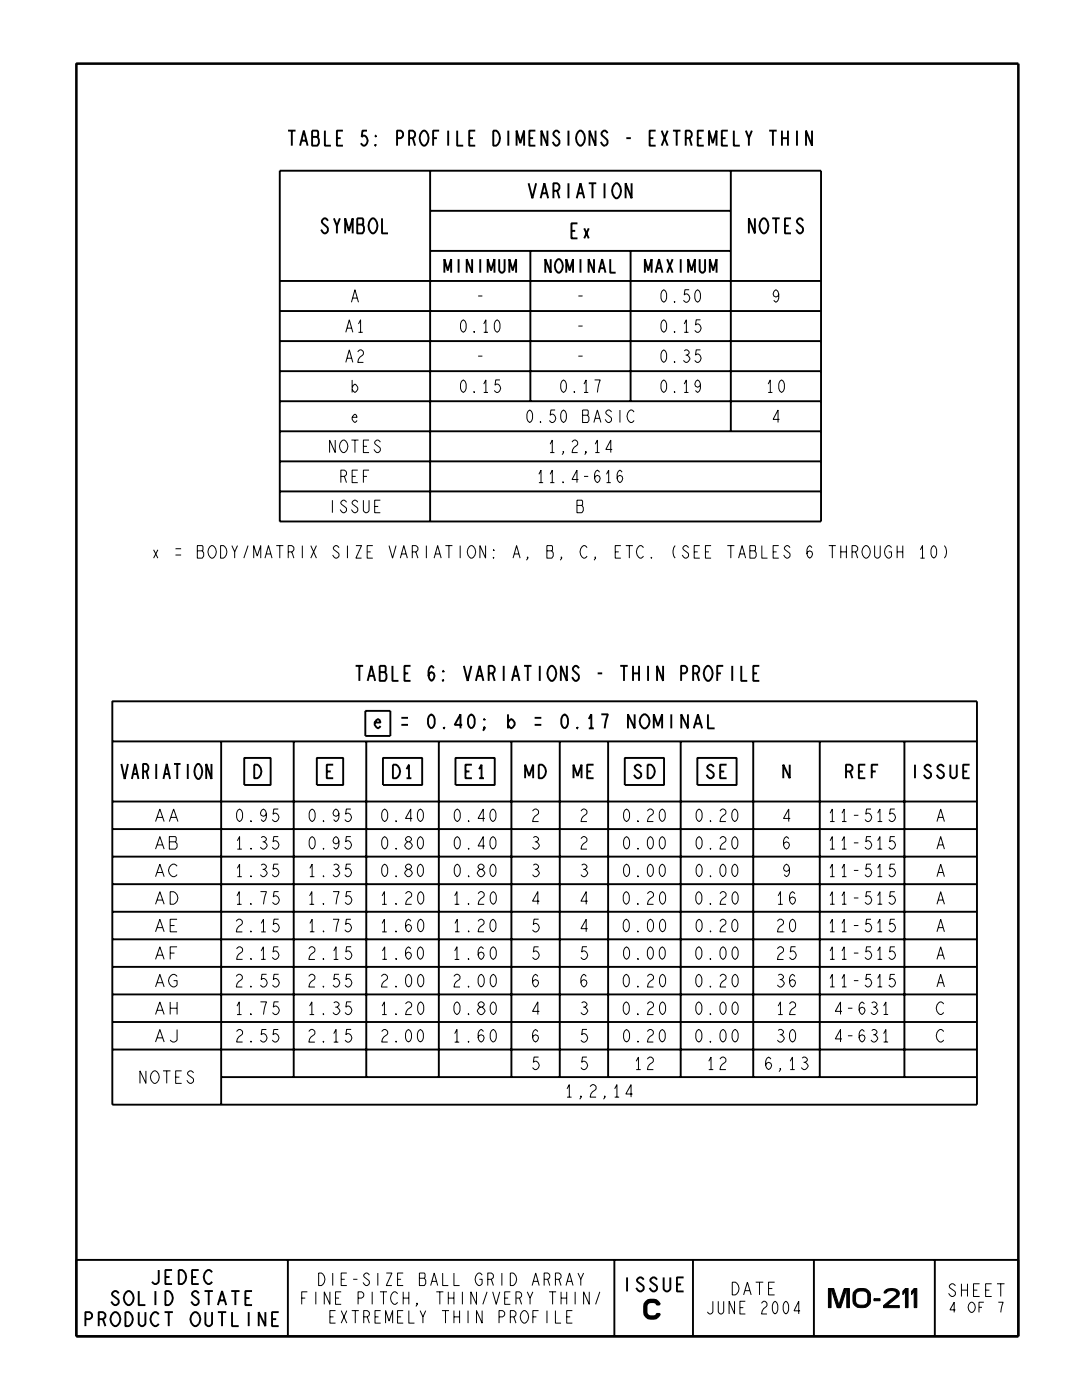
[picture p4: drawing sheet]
<svg xmlns="http://www.w3.org/2000/svg" width="216mm" height="279mm" viewBox="0 0 216 279" stroke-linecap="round" stroke-linejoin="round" font-family="sans-serif">
<g fill="none" stroke="#000" stroke-width=".38">
<path d="M55.8 34.1h108v70h-108zM57.5 26.1h1.5M58.2 26.1v3M59.9 29.1l.7-3 .8 3M60.2 28.1h.9M62.3 26.1h1l.2 .2v.8l-.2 .2 .3 .5v.8l-.3 .5h-1zM62.3 27.3h1M64.8 26.1v3h1.2M67.2 27.6h.8M68.4 26.1h-1.2v3h1.2M73.2 26.1h-.9l-.1 1.2 .3-.2a1.01 1.01 0 0 1 .9 1 1.01 1.01 0 0 1-.9 1l-.5-.5M74.9 28.8l.1 .3h-.1z"/>
<path d="M74.9 27.1h.1v.2zM79.2 27.6h.8l.4-.5v-.5l-.4-.5h-.8v3M81.6 27.6h.8l.4-.5v-.5l-.4-.5h-.8v3M82.4 27.6l.4 1.5M84.2 26.3l.3-.2h.3a1.88 1.88 0 0 1 0 3 .99 .99 0 0 1-.9-.8l-.2-.7 .2-.8zM85.8 34.1v70M86.4 27.6h.8M87.6 26.1h-1.2v3M89.4 26.1v3M91.2 26.1v3h1.2M93.6 27.6h.8M94.8 26.1h-1.2v3h1.2"/>
<path d="M98.4 26.1a1.03 1.03 0 0 1 1.2 .7 1.86 1.86 0 0 1-.6 2.3h-.6zM101.4 26.1v3M103.1 29.1v-3l.7 2.5 .8-2.5v3M105.5 36.6l.7 3 .8-3M105.6 27.6h.8M106.8 26.1h-1.2v3h1.2M107.9 39.6l.7-3 .8 3M108.2 38.6h.9M109.2 26.1v3l-1.2-3v3M110.4 38.1h.8l.4-.5v-.5l-.4-.5h-.8v3M111.2 38.1l.4 1.5M111.6 26.6l-.4-.5a.69 .69 0 0 0-.8 .7l.5 .5a1.05 1.05 0 0 1 .6 1.5l-.3 .3a.99 .99 0 0 1-.9-.8"/>
<path d="M113.4 26.1v3M113.4 36.6v3M115.1 39.6l.7-3 .8 3M115.4 26.3l.3-.2a.99 .99 0 0 1 .9 .7 1.86 1.86 0 0 1-.6 2.3h-.3a1.91 1.91 0 0 1-.3-2.8zM115.4 38.6h.9M117.5 36.6h1.5M118.2 36.6v3M118.8 26.1v3l-1.2-3v3M120.6 36.6v3M121.2 26.6l-.4-.5a.69 .69 0 0 0-.8 .7l.5 .5a1.05 1.05 0 0 1 .6 1.5l-.3 .3a.99 .99 0 0 1-.9-.8M122.6 36.8l.3-.2h.3a1.88 1.88 0 0 1 0 3 .99 .99 0 0 1-.9-.8l-.2-.7 .2-.8zM125 27.6h.9"/>
<path d="M126 36.6v3l-1.2-3v3M129.6 27.6h.8M130.8 26.1h-1.2v3h1.2M132 26.1l1.2 3M133.2 26.1l-1.2 3M134.3 26.1h1.5M135 26.1v3M136.8 27.6h.8l.4-.5v-.5l-.4-.5h-.8v3M137.6 27.6l.4 1.5M139.2 27.6h.8M140.4 26.1h-1.2v3h1.2M141.5 29.1v-3l.7 2.5 .8-2.5v3"/>
<path d="M144 27.6h.8M145.2 26.1h-1.2v3h1.2M145.8 34.1v52M146.4 26.1v3h1.2M148.8 26.1l.6 1.5v1.5M150 26.1l-.6 1.5M153.5 26.1h1.5M154.2 26.1v3M156 27.6h1.2M156 26.1v3M157.2 26.1v3M159 26.1v3"/>
<path d="M162 26.1v3l-1.2-3v3M55.8 56.1h108M65.4 44.1l-.4-.5a.69 .69 0 0 0-.8 .7l1.2 1.3v.5l-.4 .5a.99 .99 0 0 1-.9-.8M66.6 43.6l.6 1.5v1.5M67.8 43.6l-.6 1.5M68.9 46.6v-3l.7 2.5 .8-2.5v3M71.3 43.6h1l.2 .2v.8l-.2 .2 .3 .5v.8l-.3 .5h-1zM71.3 44.8h1M74 43.8l.3-.2a.99 .99 0 0 1 .9 .7 1.86 1.86 0 0 1-.6 2.3 .99 .99 0 0 1-.9-.8 1.96 1.96 0 0 1 .3-2zM76.2 43.6v3h1.2M85.8 50.1h60M85.8 42.1h60"/>
<path d="M88.7 54.4v-2.7l.6 2.3 .7-2.3v2.7M91.5 51.7v2.7M94.2 51.7v2.7l-1.1-2.7v2.7M95.8 51.7v2.7M97.3 54.4v-2.7l.7 2.3 .7-2.3v2.7M99.6 51.7v2.3l.4 .4h.3l.4-.4v-2.3M101.6 54.4v-2.7l.7 2.3 .7-2.3v2.7M105.8 50.1v30M109.9 51.7v2.7l-1.1-2.7v2.7M111.1 51.9l.3-.2h.2a1.69 1.69 0 0 1 0 2.7 .89 .89 0 0 1-.8-.7 1.77 1.77 0 0 1 .3-1.8zM113 54.4v-2.7l.7 2.3 .6-2.3v2.7M114 46.1h.8"/>
<path d="M115.2 44.6h-1.2v3h1.2M115.8 51.7v2.7M116.6 45.6l.9 2M117.5 45.6l-.9 2M118.5 51.7v2.7l-1.1-2.7v2.7M119.5 54.4l.6-2.7 .7 2.7M119.7 53.5h.9M121.8 51.7v2.7h1M125.8 50.1v30M128.7 54.4v-2.7l.6 2.3 .7-2.3v2.7M130.8 54.4l.7-2.7 .7 2.7M131.1 53.5h.8"/>
<path d="M133.1 51.7l1.1 2.7M134.2 51.7l-1.1 2.7M135.8 51.7v2.7M137.3 54.4v-2.7l.7 2.3 .7-2.3v2.7M139.6 51.7v2.3l.4 .4h.3l.4-.4v-2.3M141.6 54.4v-2.7l.7 2.3 .7-2.3v2.7M150.6 43.6v3l-1.2-3v3M152 43.8l.3-.2a.99 .99 0 0 1 .9 .7 1.86 1.86 0 0 1-.6 2.3 .99 .99 0 0 1-.9-.8 1.96 1.96 0 0 1 .3-2zM154.1 43.6h1.5M154.8 43.6v3M156.6 45.1h.8M157.8 43.6h-1.2v3h1.2"/>
<path d="M160.2 44.1l-.4-.5a.69 .69 0 0 0-.8 .7l1.2 1.3v.5l-.4 .5a.99 .99 0 0 1-.9-.8M55.8 74.1h108M55.8 68.1h108M55.8 62.1h108M55.8 98.1h108M55.8 92.1h108M55.8 86.1h108M55.8 80.1h108M22.4 140h172.5v80.5h-172.5zM71 132.9h1.5M71.7 132.9v3M73.4 135.9l.7-3 .8 3"/>
<path d="M73.7 134.9h.9M75.8 132.9h1l.2 .2v.8l-.2 .2 .3 .5v.8l-.3 .5h-1zM75.8 134.1h1M78.3 132.9v3h1.2M80.7 134.4h.8M81.9 132.9h-1.2v3h1.2M86.6 133.4l-.5-.5a2.03 2.03 0 0 0 0 3 1.17 1.17 0 0 0 .5-1.5l-.5-.3-.4 .3-.2 .5M88.4 135.6l.1 .3h-.1zM88.4 133.9h.1v.2zM92.6 132.9l.7 3 .8-3M95 135.9l.7-3 .8 3M95.3 134.9h.9"/>
<path d="M97.5 134.4h.8l.4-.5v-.5l-.4-.5h-.8v3M98.3 134.4l.4 1.5M100.5 132.9v3M102.2 135.9l.7-3 .8 3M102.5 134.9h.9M104.6 132.9h1.5M105.3 132.9v3M107.7 132.9v3M109.7 133.1l.3-.2a.99 .99 0 0 1 .9 .7 1.86 1.86 0 0 1-.6 2.3 .99 .99 0 0 1-.9-.8 1.97 1.97 0 0 1 .3-2zM113.1 132.9v3l-1.2-3v3M115.5 133.4l-.4-.5a.69 .69 0 0 0-.8 .7l1.2 1.3v.5l-.4 .5a.99 .99 0 0 1-.9-.8M119.3 134.4h.9"/>
<path d="M123.8 132.9h1.5M124.5 132.9v3M126.3 134.4h1.2M126.3 132.9v3M127.5 132.9v3M129.3 132.9v3M132.3 132.9v3l-1.2-3v3M135.9 134.4h.8l.4-.5v-.5l-.4-.5h-.8v3M138.3 134.4h.8l.4-.5v-.5l-.4-.5h-.8v3M139.1 134.4l.4 1.5M140.9 133.1l.3-.2a.99 .99 0 0 1 .9 .7 1.86 1.86 0 0 1-.6 2.3 .99 .99 0 0 1-.9-.8 1.97 1.97 0 0 1 .3-2zM143.1 134.4h.8"/>
<path d="M144.3 132.9h-1.2v3M146.1 132.9v3M147.9 132.9v3h1.2M150.3 134.4h.8M151.5 132.9h-1.2v3h1.2M22.4 148h172.5M22.4 160h172.5M24.2 152.5l.7 3 .6-3M26.3 155.5l.7-3 .6 3M26.6 154.5h.8M28.5 154h.7a.87 .87 0 0 0 0-1.5h-.7v3M29.2 154l.4 1.5"/>
<path d="M31.2 152.5v3M32.6 155.5l.7-3 .6 3M32.9 154.5h.8M34.7 152.5h1.3M35.4 152.5v3M37.5 152.5v3M39.2 152.7l.2-.2h.3a2.04 2.04 0 0 1 0 3h-.3a2.1 2.1 0 0 1-.2-2.8zM42.2 152.5v3l-1.1-3v3M44.1 148v72.5M48.7 151.3h5.3v5.4h-5.3zM50.7 152.6a1.35 1.35 0 0 1 1.3 .8 1.35 1.35 0 0 1-.2 1.5l-.4 .4h-.7zM58.6 148v67"/>
<path d="M63.2 151.3h5.3v5.4h-5.3zM65.2 154h.8M66.5 152.6h-1.3v2.7h1.3M72.9 141.9h5v5h-5zM73.1 148v67M74.8 144.2h1.1l-.1-.5-.4-.2-.6 .7v.5l.6 .7 .5-.5M76.4 151.3h7.8v5.4h-7.8zM78.4 152.6a1.35 1.35 0 0 1 1.3 2l-.7 .7h-.6zM80.1 144.7h1.3M80.1 143.3h1.3M81.1 153.5l.5-.9v2.7M81.1 155.3h1"/>
<path d="M85.7 142.8l.4-.2 .3 .2a1.77 1.77 0 0 1-.3 2.6l-.4-.3a1.94 1.94 0 0 1 0-2.3zM87.6 148v67M88.6 145.1l.1 .3h-.1zM90.9 151.3h7.8v5.4h-7.8zM92.2 144.7h-1.5l1.2-2.1v2.8M92.9 154h.8M93.7 142.8l.3-.2 .4 .2a1.77 1.77 0 0 1-.4 2.6l-.3-.3a1.94 1.94 0 0 1 0-2.3zM94.2 152.6h-1.3v2.7h1.3M95.6 153.5l.5-.9v2.7M95.6 155.3h1M96.5 143.5h.2v.2zM96.7 145.4l-.2-.3h.2v.3l-.3 .4"/>
<path d="M101.4 144.2l.6-.7 .7 .7v.5l-.7 .7-.6-.7M101.4 142.6v2.8M102 148v67M104.8 155.3v-2.7l.8 2.3 .8-2.3v2.7M106.7 144.7h1.3M106.7 143.3h1.3M107.5 152.6a1.36 1.36 0 0 1 1.3 .8 1.36 1.36 0 0 1-.2 1.5l-.4 .4h-.7zM111.7 148v67M112.3 142.8l.4-.2 .3 .2a1.77 1.77 0 0 1-.3 2.6l-.4-.3a1.94 1.94 0 0 1 0-2.3zM114.4 155.3v-2.7l.8 2.3 .8-2.3v2.7M115.2 145.1l.1 .3h-.1zM117.2 154h.8"/>
<path d="M117.5 143.5l.5-.9v2.8M117.5 145.4h1M118.4 152.6h-1.2v2.7h1.2M120 142.6h1.3l-.3 .9-.4 1.9M121.3 148v67M124.7 151.3h7.8v5.4h-7.8zM126.6 142.6v2.8l-1.3-2.8v2.8M127.9 153.1l-.4-.5a.67 .67 0 0 0-.8 .7l1.2 1.1v.5l-.4 .4a1.02 1.02 0 0 1-1-.7M128.1 142.8l.4-.2h.3a1.48 1.48 0 0 1 .9 1.5 1.48 1.48 0 0 1-1.2 1.3 1.61 1.61 0 0 1-.4-2.6zM129.2 152.6a1.36 1.36 0 0 1 1.3 .8 1.36 1.36 0 0 1-.2 1.5l-.4 .4h-.7zM130.5 145.4v-2.8l.8 2.3 .8-2.3v2.8M133.9 142.6v2.8"/>
<path d="M135.8 148v67M137.3 142.6v2.8l-1.4-2.8v2.8M138.4 145.4l.9-2.8 .8 2.8M138.8 144.4h1M139.1 151.3h7.9v5.4h-7.9zM141.3 142.6v2.8h1.3M142.4 153.1l-.5-.5a.67 .67 0 0 0-.8 .7l.5 .4a.91 .91 0 0 1 .7 1.4l-.4 .2a1.02 1.02 0 0 1-.9-.7M143.7 154h.8M145 152.6h-1.3v2.7h1.3M150.3 148v67M157.6 152.6v2.7l-1.3-2.7v2.7M163.6 148v67"/>
<path d="M168.8 154h.8l.3-.3 .2-.2v-.4l-.2-.3-.3-.2h-.8v2.7M169.6 154l.5 1.3M171.4 154h.8M172.7 152.6h-1.3v2.7h1.3M173.9 154h.8M175.2 152.6h-1.3v2.7M180.5 148v67M182.6 152.6v2.7M185.8 153.1l-.5-.5a.67 .67 0 0 0-.8 .7l1.3 1.1v.5l-.5 .4a1.02 1.02 0 0 1-1-.7M188.3 153.1l-.4-.5a.67 .67 0 0 0-.8 .7l1.2 1.1v.5l-.4 .4a1.02 1.02 0 0 1-1-.7M189.6 152.6v2.3l.5 .4h.3l.5-.4v-2.3M192.2 154h.8"/>
<path d="M193.5 152.6h-1.3v2.7h1.3M22.4 165.5h172.5M22.4 171h172.5M22.4 176.5h172.5M22.4 182h172.5M22.4 187.5h172.5M22.4 193h172.5M22.4 198.5h172.5M22.4 204h172.5M22.4 209.5h172.5M44.1 215h150.8M15.2 251.4h188v15.3h-188z"/>
<path d="M23.7 258.1l-.5-.4a.7 .7 0 0 0-.8 .7l1.1 .9 .2 .2v.5l-.5 .5h-.3l-.7-.7M25.2 257.9l.3-.2a1.42 1.42 0 0 1 1.2 1.4 1.42 1.42 0 0 1-1.2 1.4 1.61 1.61 0 0 1-.3-2.6zM27.7 257.7v2.8h1.3M31 257.7v2.8M31.7 253.5v2.3l-.5 .5h-.4l-.5-.5M33 257.7a1.4 1.4 0 0 1 1.3 2.1 1.14 1.14 0 0 1-1.3 .7zM33 254.9h.8M34.3 253.5h-1.3v2.8h1.3M35.7 253.5a1.4 1.4 0 0 1 1.3 2.1 1.14 1.14 0 0 1-1.3 .7zM38.3 254.9h.9M39.7 253.5h-1.4v2.8h1.4M39.7 258.1l-.5-.4a.7 .7 0 0 0-.9 .7l1.4 1.1v.5l-.5 .5a1.06 1.06 0 0 1-1-.7"/>
<path d="M40.8 257.7h1.7M41.6 257.7v2.8M42.3 253.9l-.5-.4a1.42 1.42 0 0 0-1.2 1.4 1.42 1.42 0 0 0 1.2 1.4l.5-.5M43.8 259.5h1M46.1 257.7h1.7M47 257.7v2.8M49 259.1h.8M50.3 257.7h-1.3v2.8h1.3M57.4 251.4v15.3M122.6 251.4v15.3M125.1 254.9v2.8M128.4 255.4l-.5-.5a.7 .7 0 0 0-.8 .7l1.2 1 .1 .2v.5l-.5 .4h-.3l-.7-.7"/>
<path d="M131.1 255.4l-.5-.5a.7 .7 0 0 0-.8 .7l1.1 1 .2 .2v.5l-.5 .4h-.3l-.7-.7M132.4 254.9v2.4l.5 .4h.4l.5-.4v-2.4M135.1 256.3h.8M136.4 254.9h-1.3v2.8h1.3M138.3 251.4v15.3M162.4 251.4v15.3M186.5 251.4v15.3M17 263.3h.9l.3-.3 .2-.2v-.5l-.2-.2-.3-.2h-.9v2.8M19.7 263.3h.8l.4-.3 .1-.2v-.5l-.1-.2-.4-.2h-.8v2.8M20.5 263.3l.5 1.4M22.5 262.1l.4-.2h.3a1.48 1.48 0 0 1 .9 1.5 1.48 1.48 0 0 1-1.2 1.3 1.61 1.61 0 0 1-.4-2.6zM25 261.9a1.4 1.4 0 0 1 1.4 .7 1.4 1.4 0 0 1-.2 1.6l-.5 .5h-.7z"/>
<path d="M27.7 261.9v2.3l.5 .5h.3l.5-.5v-2.3M31.7 262.3l-.5-.4a1.42 1.42 0 0 0-1.2 1.4 1.42 1.42 0 0 0 1.2 1.4l.5-.5M32.8 261.9h1.7M33.7 261.9v2.8M38.5 262.1l.3-.2a1.42 1.42 0 0 1 1.2 1.4 1.42 1.42 0 0 1-1.2 1.4 1.61 1.61 0 0 1-.3-2.6zM41 261.9v2.3l.5 .5h.3l.5-.5v-2.3M43.5 260.5l.8-2.8 .8 2.8M43.5 261.9h1.6M44.3 261.9v2.8M46.3 261.9v2.8h1.3M49.6 261.9v2.8M53 261.9v2.8l-1.4-2.8v2.8"/>
<path d="M54.3 263.3h.8M55.6 261.9h-1.3v2.8h1.3"/>
</g>
<g fill="none" stroke="#000" stroke-width=".2">
<path d="M70.4 59.5h.8M95.4 59.1h.8M115.4 59.1h.8M132.2 58l.3-.2 .2 .2a1.63 1.63 0 0 1-.2 2.3l-.3-.2a1.81 1.81 0 0 1 0-2.1zM137.5 57.8h-.8l-.2 1.1 .3-.2a.83 .83 0 0 1 .9 .8 .83 .83 0 0 1-.9 .8l-.4-.4M138.9 58l.3-.2 .3 .2a1.63 1.63 0 0 1-.3 2.3l-.3-.2a1.81 1.81 0 0 1 0-2.1zM155.4 58.7l-.1 .4-.5 .2-.4-.2a.93 .93 0 0 1 .4-1.3l.3 .2a1.63 1.63 0 0 1-.3 2.3l-.4-.4M69 66.3l.7-2.5 .7 2.5M69 72.3l.7-2.5 .7 2.5M69.3 65.5h.8M69.3 71.5h.8M70.1 60.3l.7-2.5 .7 2.5"/>
<path d="M70.3 77.3l.5-.6 .6 .6v.4l-.6 .6-.5-.6M70.3 75.8v2.5M71.4 70.2l.4-.4h.3l.4 .4a.96 .96 0 0 1-.7 1.1l-.3 .4-.1 .6h1.1M71.5 64.7l.5-.9v2.5M71.5 66.3h.9M92.2 76l.3-.2 .2 .2a1.63 1.63 0 0 1-.2 2.3l-.3-.2a1.81 1.81 0 0 1 0-2.1zM92.2 64l.3-.2 .2 .2a1.63 1.63 0 0 1-.2 2.3l-.3-.2a1.81 1.81 0 0 1 0-2.1zM94.6 78.1l.1 .2h-.1zM94.6 66.1l.1 .2h-.1zM95.4 71.1h.8M96.5 76.7l.5-.9v2.5M96.5 64.7l.5-.9v2.5"/>
<path d="M96.5 66.3h.9M96.5 78.3h.9M98.9 64l.3-.2 .3 .2a1.63 1.63 0 0 1-.3 2.3l-.3-.2a1.81 1.81 0 0 1 0-2.1zM99.8 75.8h-.9l-.1 1.1 .3-.2a.83 .83 0 0 1 .8 .8 .83 .83 0 0 1-.8 .8l-.5-.4M112.2 76l.3-.2 .2 .2a1.63 1.63 0 0 1-.2 2.3l-.3-.2a1.81 1.81 0 0 1 0-2.1zM114.6 78.1l.1 .2h-.1zM115.4 65.1h.8M115.4 71.1h.8M116.5 76.7l.5-.9v2.5M116.5 78.3h.9M118.6 75.8h1.2l-.6 2.5M132.2 64l.3-.2 .2 .2a1.63 1.63 0 0 1-.2 2.3l-.3-.2a1.81 1.81 0 0 1 0-2.1z"/>
<path d="M132.2 70l.3-.2 .2 .2a1.63 1.63 0 0 1-.2 2.3l-.3-.2a1.81 1.81 0 0 1 0-2.1zM132.2 76l.3-.2 .2 .2a1.63 1.63 0 0 1-.2 2.3l-.3-.2a1.81 1.81 0 0 1 0-2.1zM134.6 60.1l.1 .2h-.1zM134.6 66.1l.1 .2h-.1zM134.6 72.1l.1 .2h-.1zM134.6 78.1l.1 .2h-.1zM136.5 64.7l.5-.9v2.5M136.5 70l.3-.2a.61 .61 0 0 1 .7 .6l-.4 .5a.71 .71 0 0 1 .5 .9 .71 .71 0 0 1-1.1 .3l-.1-.2M136.5 76.7l.5-.9v2.5M136.5 66.3h.9M136.5 78.3h.9M136.8 70.9h.3"/>
<path d="M139.8 63.8h-.9l-.1 1.1 .3-.2a.83 .83 0 0 1 .8 .8 .83 .83 0 0 1-.8 .8l-.5-.4M139.8 69.8h-.9l-.1 1.1 .3-.2a.83 .83 0 0 1 .8 .8 .83 .83 0 0 1-.8 .8l-.5-.4M139.8 76.7l-.2 .4-.4 .2-.4-.2a.93 .93 0 0 1 .4-1.3l.3 .2a1.63 1.63 0 0 1-.3 2.3l-.4-.4M153.3 76.7l.4-.9v2.5M153.3 78.3h.8M155.7 76l.3-.2 .2 .2a1.63 1.63 0 0 1-.2 2.3l-.3-.2a1.81 1.81 0 0 1 0-2.1zM66.3 99.8v2.5M66.9 87.8v2.5l-1.1-2.5v2.5M68 95.1h.7l.4-.4v-.5l-.4-.4h-.7v2.5M68.2 88l.5-.2a1.34 1.34 0 0 1 .8 1.4 1.34 1.34 0 0 1-1.1 1.1 1.47 1.47 0 0 1-.2-2.3zM68.7 95.1l.4 1.2M70.1 87.8h1.4"/>
<path d="M70.3 83.3h.9l-.1-.4-.3-.2-.5 .6v.4l.5 .6 .4-.4M70.3 95.1h.7M70.8 87.8v2.5M71.4 93.8h-1.1v2.5h1.1M72.5 99.8v2.1l.4 .4h.3l.4-.4v-2.1M72.5 89.1h.7M72.5 95.1h.7M73.6 87.8h-1.1v2.5h1.1M73.6 93.8h-1.1v2.5M75.9 88.2l-.4-.4a.61 .61 0 0 0-.7 .6l.4 .5a.85 .85 0 0 1 .5 1.2l-.5 .2-.6-.6M75.9 99.8h-1.1v2.5h1.1M105.4 82l.3-.2 .3 .2a1.63 1.63 0 0 1-.3 2.3l-.3-.2a1.81 1.81 0 0 1 0-2.1z"/>
<path d="M107.5 94.7l.5-.9v2.5M107.5 96.3h.9M107.8 84.1l.2 .2h-.2zM109.8 88.7l.4-.9v2.5M109.8 94.7l.4-.9v2.5M109.8 90.3h.8M109.8 96.3h.8M110.8 81.8h-.9l-.1 1.1 .3-.2a.83 .83 0 0 1 .8 .8 .83 .83 0 0 1-.8 .8l-.5-.4M112.2 82l.3-.2 .2 .2a1.63 1.63 0 0 1-.2 2.3l-.3-.2a1.81 1.81 0 0 1 0-2.1zM112.3 96.1l.2 .2h-.2zM112.5 90.3l-.2-.2h.2v.2l-.3 .4M114.1 88.2l.5-.4h.2l.5 .4a.96 .96 0 0 1-.7 1.1l-.3 .4-.2 .6h1.2"/>
<path d="M115.1 99.8h1l.1 .2v.7l-.1 .2 .3 .4v.6l-.3 .4h-1zM115.4 95.7h-1.3l1-1.9v2.5M116.2 81.8h1l.2 .2v.7l-.2 .2 .3 .4v.6l-.3 .4h-1zM116.2 82.9h1M116.5 95.1h.9M117 90.3l-.2-.2h.2v.2l-.3 .4M118.5 84.3l.7-2.5 .7 2.5M118.8 88.7l.4-.9v2.5M118.8 83.5h.8M118.8 90.3h.8M119.6 94.2l-.4-.4-.3 .2a1.63 1.63 0 0 0 .3 2.3 .93 .93 0 0 0 .4-1.2l-.4-.2-.4 .2-.2 .4M121 94.7l.5-.9v2.5"/>
<path d="M121 96.3h.9M122 82.2l-.4-.4a.6 .6 0 0 0-.7 .6l1.1 1.1v.4l-.4 .4a.9 .9 0 0 1-.9-.6M122.2 89.7h-1.3l1-1.9v2.5M123.7 81.8v2.5M124.1 94.2l-.4-.4-.3 .2a1.63 1.63 0 0 0 .3 2.3 .93 .93 0 0 0 .4-1.2l-.4-.2-.4 .2-.2 .4M126.5 82.2l-.4-.4a1.29 1.29 0 0 0-1 1.3 1.29 1.29 0 0 0 1 1.2l.4-.4M155.5 83.7h-1.2l1-1.9v2.5M30.7 109.7l.8 1.7M31.5 109.7l-.8 1.7M35 110.8h1.1M35 109.5h1.1M39.4 108.9h1l.1 .2v.6l-.1 .2 .2 .4v.7l-.2 .4h-1z"/>
<path d="M39.4 109.9h1M41.9 109.1l.3-.2a1.29 1.29 0 0 1 1 1.2 1.29 1.29 0 0 1-1 1.3 1.47 1.47 0 0 1-.3-2.3zM44 108.9h.6a1.46 1.46 0 0 1 0 2.5h-.6zM46.3 108.9l.5 1.2v1.3M47.4 108.9l-.6 1.2M49.5 108.9l-.8 2.5M50.6 111.4v-2.5l.7 2.1 .7-2.1v2.5M52.9 111.4l.7-2.5 .7 2.5M53.2 110.6h.8M55.1 108.9h1.4M55.8 108.9v2.5M57.5 110.1h.7l.4-.4v-.4l-.4-.4h-.7v2.5"/>
<path d="M58.2 110.1l.4 1.3M60.3 108.9v2.5M62 108.9l1.1 2.5M63.1 108.9l-1.1 2.5M67.6 109.3l-.4-.4a.61 .61 0 0 0-.7 .6l.4 .4a.85 .85 0 0 1 .6 1.3l-.3 .2a.9 .9 0 0 1-.8-.6M69.1 100.2l-.4-.4a.6 .6 0 0 0-.7 .6l1 .9 .1 .6-.4 .4h-.3l-.5-.6M69.3 108.9v2.5M71 108.9h1.1l-1.1 2.5h1.1M71.4 100.2l-.4-.4a.6 .6 0 0 0-.7 .6l1.1 1.1v.4l-.4 .4a.9 .9 0 0 1-.9-.6M73.3 110.1h.7M74.4 108.9h-1.1v2.5h1.1M74.8 101.1h.7"/>
<path d="M77.6 108.9l.7 2.5 .7-2.5M79.9 111.4l.7-2.5 .7 2.5M80.2 110.6h.8M82.3 110.1h.7l.4-.4v-.4l-.4-.4h-.7v2.5M83 110.1l.4 1.3M85.1 108.9v2.5M86.6 111.4l.7-2.5 .7 2.5M86.9 110.6h.8M88.9 108.9h1.4M89.6 108.9v2.5M91.8 108.9v2.5M93.7 109.1l.2-.2a1.29 1.29 0 0 1 1 1.2 1.29 1.29 0 0 1-1 1.3 1.47 1.47 0 0 1-.2-2.3z"/>
<path d="M96.9 108.9v2.5l-1.1-2.5v2.5M98.4 111.2l.2 .2h-.2zM98.4 109.7h.2v.2zM102.4 111.4l.7-2.5 .7 2.5M102.7 110.6h.8M105.3 111.4l-.1-.2h.1v.2l-.3 .4M109.1 108.9h1l.1 .2v.6l-.1 .2 .3 .4v.7l-.3 .4h-1zM109.1 109.9h1M112.1 111.4l-.2-.2h.2v.2l-.3 .4M115.1 100.9h1M117.1 109.3l-.4-.4a1.29 1.29 0 0 0-1 1.2 1.29 1.29 0 0 0 1 1.3l.4-.4M118.8 111.4l-.1-.2h.1v.2l-.3 .4"/>
<path d="M122.8 110.1h.7M123.9 108.9h-1.1v2.5h1.1M124.9 108.9h1.4M125.6 108.9v2.5M128.4 109.3l-.4-.4h-.3a1.34 1.34 0 0 0-.8 1.3 1.34 1.34 0 0 0 1.1 1.2l.4-.4M129.9 111.2l.2 .2h-.2zM134.7 108.9a2.02 2.02 0 0 0 0 2.5M137.4 109.3l-.4-.4a.6 .6 0 0 0-.7 .6l1.1 1.1v.4l-.4 .4a.9 .9 0 0 1-.9-.6M138.5 110.1h.7M139.6 108.9h-1.1v2.5h1.1M140.8 110.1h.7M141.9 108.9h-1.1v2.5h1.1"/>
<path d="M145.1 108.9h1.4M145.8 108.9v2.5M147.4 111.4l.7-2.5 .7 2.5M147.7 110.6h.8M149.6 108.9h1l.1 .2v.6l-.1 .2 .3 .4v.7l-.3 .4h-1zM149.6 109.9h1M152 108.9v2.5h1.1M154.3 110.1h.7M155.4 108.9h-1.1v2.5h1.1M157.6 109.3l-.4-.4a.6 .6 0 0 0-.7 .6l1 .8 .1 .7-.4 .4h-.3l-.5-.6M162 109.3l-.4-.4-.3 .2a1.63 1.63 0 0 0 .3 2.3 .93 .93 0 0 0 .4-1.3l-.4-.2-.4 .2-.2 .5M165.4 108.9h1.4"/>
<path d="M166.1 108.9v2.5M167.8 110.1h1.1M167.8 108.9v2.5M168.9 108.9v2.5M170 110.1h.7l.4-.4v-.4l-.4-.4h-.7v2.5M170.7 110.1l.4 1.3M172.4 109.1l.3-.2a1.29 1.29 0 0 1 1 1.2 1.29 1.29 0 0 1-1 1.3 1.48 1.48 0 0 1-.3-2.3zM174.5 108.9v2.1l.4 .4h.3l.4-.4v-2.1M177.9 109.3l-.4-.4a1.29 1.29 0 0 0-1 1.2 1.29 1.29 0 0 0 1 1.3l.4-.4v-.9h-.6M179 110.1h1.1M179 108.9v2.5M180.1 108.9v2.5"/>
<path d="M183.7 109.7l.4-.8v2.5M183.7 111.4h.8M186 109.1l.3-.2 .3 .2a1.63 1.63 0 0 1-.3 2.3l-.3-.2a1.81 1.81 0 0 1 0-2.1zM188.4 108.9a2.02 2.02 0 0 1 0 2.5M31 164l.9-2.5 .9 2.5M31 169.5l.9-2.5 .9 2.5M31 175l.9-2.5 .9 2.5M31.4 163.1h1M31.4 168.6h1M31.4 174.1h1M31.4 179.6h1M33.8 164l.8-2.5 .9 2.5"/>
<path d="M33.8 167h1.2l.2 .2v.6l-.2 .2 .3 .4v.6l-.3 .5h-1.2zM33.8 168h1.2M34 178a1.28 1.28 0 0 1 1.5 1.2 1.28 1.28 0 0 1-1.5 1.3zM34.1 163.1h1.1M35.3 172.9a.74 .74 0 0 0-1.2-.2 1.27 1.27 0 0 0-.4 1.4 1.27 1.27 0 0 0 1.1 .9l.5-.5M47.3 178.8l.4-.9v2.6M47.4 167.8l.4-.8v2.5M47.4 173.3l.4-.8v2.5M47.4 169.5h.9M47.4 175h.9M47.5 161.7l.3-.2 .3 .2a1.58 1.58 0 0 1-.3 2.3l-.3-.2a1.73 1.73 0 0 1 0-2.1zM50 163.8l.2 .2h-.2z"/>
<path d="M50 169.3l.2 .2h-.2zM50 174.8l.2 .2h-.2zM52 177.9h1.2l-.6 2.6M52.1 167.2l.3-.2a.62 .62 0 0 1 .7 .6l-.4 .4a.7 .7 0 0 1 .4 1.1 .7 .7 0 0 1-1.1-.1M52.1 172.7l.3-.2a.62 .62 0 0 1 .7 .6l-.4 .4a.7 .7 0 0 1 .4 1.1 .7 .7 0 0 1-1.1-.1M52.4 168h.3M52.4 173.5h.3M53.1 162.3l-.1 .4-.4 .2-.5-.2a.91 .91 0 0 1 .5-1.2l.3 .2a1.58 1.58 0 0 1-.3 2.3l-.5-.5M55.5 161.5h-.9l-.1 1 .3-.2a.84 .84 0 0 1 .9 .8 .84 .84 0 0 1-.9 .9l-.5-.5M55.5 167h-.9l-.1 1 .3-.2a.84 .84 0 0 1 .9 .8 .84 .84 0 0 1-.9 .9l-.5-.5M55.5 172.5h-.9l-.1 1 .3-.2a.84 .84 0 0 1 .9 .8 .84 .84 0 0 1-.9 .9l-.5-.5M55.6 177.9h-.9l-.2 1.1 .3-.2a.85 .85 0 0 1 .9 .8 .85 .85 0 0 1-.9 .9l-.4-.4"/>
<path d="M61.8 178.8l.4-.9v2.6M61.8 173.3l.5-.8v2.5M61.8 175h.9M62 161.7l.3-.2 .3 .2a1.58 1.58 0 0 1-.3 2.3l-.3-.2a1.73 1.73 0 0 1 0-2.1zM62 167.2l.3-.2 .3 .2a1.58 1.58 0 0 1-.3 2.3l-.3-.2a1.74 1.74 0 0 1 0-2.1zM64.5 163.8l.2 .2h-.2zM64.5 169.3l.2 .2h-.2zM64.5 174.8l.2 .2h-.2zM66.4 177.9h1.3l-.6 2.6M66.6 172.7l.3-.2a.62 .62 0 0 1 .7 .6l-.4 .4 .6 .6a.86 .86 0 0 1-.9 .9l-.5-.5M66.9 173.5h.3M67.6 162.3l-.1 .4-.5 .2-.4-.2a.91 .91 0 0 1 .4-1.2l.3 .2a1.58 1.58 0 0 1-.3 2.3l-.4-.5"/>
<path d="M67.6 167.8l-.1 .4-.5 .2-.4-.2a.91 .91 0 0 1 .4-1.2l.3 .2a1.58 1.58 0 0 1-.3 2.3l-.4-.5M70 161.5h-.9l-.1 1 .3-.2a.84 .84 0 0 1 .9 .8 .84 .84 0 0 1-.9 .9l-.5-.5M70 167h-.9l-.1 1 .3-.2a.84 .84 0 0 1 .9 .8 .84 .84 0 0 1-.9 .9l-.5-.5M70 172.5h-.9l-.1 1 .3-.2a.84 .84 0 0 1 .9 .8 .84 .84 0 0 1-.9 .9l-.5-.5M70.1 177.9h-.9l-.2 1.1 .3-.2a.85 .85 0 0 1 .9 .8 .85 .85 0 0 1-.9 .9l-.4-.4M76.3 178.8l.4-.9v2.6M76.5 161.7l.3-.2 .3 .2a1.58 1.58 0 0 1-.3 2.3l-.3-.2a1.73 1.73 0 0 1 0-2.1zM76.5 167.2l.3-.2 .3 .2a1.58 1.58 0 0 1-.3 2.3l-.3-.2a1.74 1.74 0 0 1 0-2.1zM76.5 172.7l.3-.2 .3 .2a1.58 1.58 0 0 1-.3 2.3l-.3-.2a1.73 1.73 0 0 1 0-2.1zM79 163.8l.1 .2h-.1zM79 169.3l.1 .2h-.1zM79 174.8l.1 .2h-.1z"/>
<path d="M80.9 178.4l.5-.5h.3l.4 .5a.98 .98 0 0 1-.7 1l-.3 .4-.2 .7h1.2M81.4 168l-.5-.4a.62 .62 0 0 1 .8-.6l.4 .4-.1 .4-.3 .2M81.4 173.5l-.5-.4a.62 .62 0 0 1 .8-.6l.4 .4-.1 .4-.3 .2M82.3 163.3h-1.4l1.1-1.8v2.5M83.6 161.7l.3-.2 .3 .2a1.58 1.58 0 0 1-.3 2.3l-.3-.2a1.73 1.73 0 0 1 0-2.1zM83.6 167.2l.3-.2 .3 .2a1.58 1.58 0 0 1-.3 2.3l-.3-.2a1.73 1.73 0 0 1 0-2.1zM83.6 172.7l.3-.2 .3 .2a1.58 1.58 0 0 1-.3 2.3l-.3-.2a1.73 1.73 0 0 1 0-2.1zM83.6 178.2l.3-.3 .3 .3a1.61 1.61 0 0 1-.3 2.3l-.3-.2a1.76 1.76 0 0 1 0-2.1zM90.7 178.8l.5-.9v2.6M90.9 161.7l.3-.2 .3 .2a1.58 1.58 0 0 1-.3 2.3l-.3-.2a1.73 1.73 0 0 1 0-2.1zM90.9 167.2l.3-.2 .3 .2a1.58 1.58 0 0 1-.3 2.3l-.3-.2a1.74 1.74 0 0 1 0-2.1zM90.9 172.7l.3-.2 .3 .2a1.58 1.58 0 0 1-.3 2.3l-.3-.2a1.73 1.73 0 0 1 0-2.1z"/>
<path d="M93.5 163.8l.1 .2h-.1zM93.5 169.3l.1 .2h-.1zM93.5 174.8l.1 .2h-.1zM95.4 178.4l.5-.5h.3l.4 .5a.98 .98 0 0 1-.7 1l-.3 .4-.2 .7h1.2M95.8 173.5l-.4-.4a.62 .62 0 0 1 .7-.6l.5 .4v.2l-.5 .4M96.7 163.3h-1.3l1-1.8v2.5M96.7 168.8h-1.3l1-1.8v2.5M98.1 161.7l.3-.2 .3 .2a1.58 1.58 0 0 1-.3 2.3l-.3-.2a1.73 1.73 0 0 1 0-2.1zM98.1 167.2l.3-.2 .3 .2a1.58 1.58 0 0 1-.3 2.3l-.3-.2a1.73 1.73 0 0 1 0-2.1zM98.1 172.7l.3-.2 .3 .2a1.58 1.58 0 0 1-.3 2.3l-.3-.2a1.73 1.73 0 0 1 0-2.1zM98.1 178.2l.3-.3 .3 .3a1.61 1.61 0 0 1-.3 2.3l-.3-.2a1.76 1.76 0 0 1 0-2.1zM106.3 161.9l.4-.4h.3l.5 .4a.96 .96 0 0 1-.8 1l-.3 .4-.1 .7h1.2"/>
<path d="M106.4 167.2l.3-.2a.62 .62 0 0 1 .8 .6l-.5 .4a.7 .7 0 0 1 .4 1.1 .7 .7 0 0 1-1.1-.1M106.4 172.7l.3-.2a.62 .62 0 0 1 .8 .6l-.5 .4a.7 .7 0 0 1 .4 1.1 .7 .7 0 0 1-1.1-.1M106.7 168h.3M106.7 173.5h.3M107.6 179.8h-1.3l1-1.9v2.6M115.9 161.9l.5-.4h.3l.4 .4a.96 .96 0 0 1-.7 1l-.3 .4-.2 .7h1.2M115.9 167.4l.5-.4h.3l.4 .4a.96 .96 0 0 1-.7 1l-.3 .4-.2 .7h1.2M116.1 172.7l.3-.2a.62 .62 0 0 1 .7 .6l-.4 .4a.7 .7 0 0 1 .4 1.1 .7 .7 0 0 1-1.2-.1M116.4 173.5h.3M117.3 179.8h-1.4l1.1-1.9v2.6M124.7 178.2l.3-.3 .3 .3a1.61 1.61 0 0 1-.3 2.3l-.3-.2a1.76 1.76 0 0 1 0-2.1zM124.7 161.7l.3-.2 .3 .2a1.58 1.58 0 0 1-.3 2.3l-.3-.2a1.73 1.73 0 0 1 0-2.1z"/>
<path d="M124.7 167.2l.3-.2 .3 .2a1.58 1.58 0 0 1-.3 2.3l-.3-.2a1.74 1.74 0 0 1 0-2.1zM124.7 172.7l.3-.2 .3 .2a1.58 1.58 0 0 1-.3 2.3l-.3-.2a1.73 1.73 0 0 1 0-2.1zM127.2 163.8l.2 .2h-.2zM127.2 169.3l.2 .2h-.2zM127.2 174.8l.2 .2h-.2zM129.2 161.9l.4-.4h.3l.5 .4a.96 .96 0 0 1-.8 1l-.3 .4-.1 .7h1.2M129.2 178.4l.4-.5h.3l.5 .5a.98 .98 0 0 1-.8 1l-.3 .4-.1 .7h1.2M129.5 167.2l.3-.2 .3 .2a1.58 1.58 0 0 1-.3 2.3l-.3-.2a1.73 1.73 0 0 1 0-2.1zM129.5 172.7l.3-.2 .3 .2a1.58 1.58 0 0 1-.3 2.3l-.3-.2a1.73 1.73 0 0 1 0-2.1zM131.9 161.7l.2-.2 .3 .2a1.58 1.58 0 0 1-.3 2.3l-.2-.2a1.73 1.73 0 0 1 0-2.1zM131.9 167.2l.2-.2 .3 .2a1.58 1.58 0 0 1-.3 2.3l-.2-.2a1.73 1.73 0 0 1 0-2.1zM131.9 172.7l.2-.2 .3 .2a1.58 1.58 0 0 1-.3 2.3l-.2-.2a1.73 1.73 0 0 1 0-2.1z"/>
<path d="M131.9 178.2l.3-.3 .3 .3a1.61 1.61 0 0 1-.3 2.3l-.3-.2a1.76 1.76 0 0 1 0-2.1zM139.1 178.2l.3-.3 .3 .3a1.61 1.61 0 0 1-.3 2.3l-.3-.2a1.76 1.76 0 0 1 0-2.1zM139.2 161.7l.3-.2 .3 .2a1.58 1.58 0 0 1-.3 2.3l-.3-.2a1.73 1.73 0 0 1 0-2.1zM139.2 167.2l.3-.2 .3 .2a1.58 1.58 0 0 1-.3 2.3l-.3-.2a1.74 1.74 0 0 1 0-2.1zM139.2 172.7l.3-.2 .3 .2a1.58 1.58 0 0 1-.3 2.3l-.3-.2a1.73 1.73 0 0 1 0-2.1zM141.7 163.8l.2 .2h-.2zM141.7 169.3l.2 .2h-.2zM141.7 174.8l.2 .2h-.2zM143.7 161.9l.4-.4h.3l.4 .4a.96 .96 0 0 1-.7 1l-.3 .4-.1 .7h1.1M143.7 167.4l.4-.4h.3l.4 .4a.96 .96 0 0 1-.7 1l-.3 .4-.1 .7h1.1M143.7 178.4l.4-.5h.3l.5 .5a.98 .98 0 0 1-.8 1l-.3 .4-.1 .7h1.2M144 172.7l.3-.2 .2 .2a1.58 1.58 0 0 1-.2 2.3l-.3-.2a1.73 1.73 0 0 1 0-2.1z"/>
<path d="M146.3 161.7l.3-.2 .3 .2a1.58 1.58 0 0 1-.3 2.3l-.3-.2a1.73 1.73 0 0 1 0-2.1zM146.3 167.2l.3-.2 .3 .2a1.58 1.58 0 0 1-.3 2.3l-.3-.2a1.73 1.73 0 0 1 0-2.1zM146.3 172.7l.3-.2 .3 .2a1.58 1.58 0 0 1-.3 2.3l-.3-.2a1.73 1.73 0 0 1 0-2.1zM146.4 178.2l.3-.3 .3 .3a1.61 1.61 0 0 1-.3 2.3l-.3-.2a1.76 1.76 0 0 1 0-2.1zM155.3 178.8l.4-.9v2.6M157.4 167.4l-.5-.4-.3 .2a1.58 1.58 0 0 0 .3 2.3 .91 .91 0 0 0 .5-1.3l-.5-.2-.4 .2-.2 .4M157.5 173.3l-.1 .4-.5 .2-.4-.2a.91 .91 0 0 1 .4-1.2l.3 .2a1.58 1.58 0 0 1-.3 2.3l-.4-.5M157.7 163.3h-1.4l1.1-1.8v2.5M158.6 178.4l-.5-.5-.3 .3a1.61 1.61 0 0 0 .3 2.3 .92 .92 0 0 0 .5-1.3l-.5-.2-.4 .2-.2 .4M165.6 162.3l.5-.8v2.5M165.6 167.8l.5-.8v2.5M165.6 173.3l.5-.8v2.5"/>
<path d="M165.6 178.8l.5-.8v2.5M165.6 164h.9M165.6 169.5h.9M165.6 175h.9M168 162.3l.5-.8v2.5M168 167.8l.5-.8v2.5M168 173.3l.5-.8v2.5M168 178.8l.5-.8v2.5M168 164h.9M168 169.5h.9M168 175h.9M170.4 162.7h.9"/>
<path d="M170.4 168.2h.9M170.4 173.7h.9M170.4 179.2h.9M173.8 161.5h-.9l-.1 1 .3-.2a.84 .84 0 0 1 .8 .8 .84 .84 0 0 1-.8 .9l-.5-.5M173.8 167h-.9l-.1 1 .3-.2a.84 .84 0 0 1 .8 .8 .84 .84 0 0 1-.8 .9l-.5-.5M173.8 172.5h-.9l-.1 1 .3-.2a.84 .84 0 0 1 .8 .8 .84 .84 0 0 1-.8 .9l-.5-.5M173.8 178h-.9l-.1 1 .3-.2a.84 .84 0 0 1 .8 .8 .84 .84 0 0 1-.8 .9l-.5-.5M175.1 162.3l.5-.8v2.5M175.1 167.8l.5-.8v2.5M175.1 173.3l.5-.8v2.5M175.1 178.8l.5-.8v2.5M175.1 164h.9"/>
<path d="M175.1 169.5h.9M175.1 175h.9M178.6 161.5h-.9l-.2 1 .3-.2a.84 .84 0 0 1 .9 .8 .84 .84 0 0 1-.9 .9l-.4-.5M178.6 167h-.9l-.2 1 .3-.2a.84 .84 0 0 1 .9 .8 .84 .84 0 0 1-.9 .9l-.4-.5M178.6 172.5h-.9l-.2 1 .3-.2a.84 .84 0 0 1 .9 .8 .84 .84 0 0 1-.9 .9l-.4-.5M178.6 178h-.9l-.2 1 .3-.2a.84 .84 0 0 1 .9 .8 .84 .84 0 0 1-.9 .9l-.4-.5M187 164l.7-2.5 .7 2.5M187 169.5l.7-2.5 .7 2.5M187 175l.7-2.5 .7 2.5M187.3 163.1h.8M187.3 168.6h.8M187.3 174.1h.8"/>
<path d="M187.3 179.6h.8M31 180.5l.9-2.5 .9 2.5M31 186l.9-2.5 .9 2.5M31 191.5l.9-2.5 .9 2.5M31 197l.9-2.5 .9 2.5M31.4 185.1h1M31.4 190.6h1M31.4 196.1h1M34 184.7h.8M34 190.2h.8M34 200v2.5M35.3 183.5h-1.3v2.5h1.3"/>
<path d="M35.3 189h-1.3v2.5M35.3 194.9a.84 .84 0 0 0-.8-.4 .84 .84 0 0 0-.7 .6 1.27 1.27 0 0 0 1 1.9l.5-.5v-.8h-.7M35.3 200v2.5M47.1 183.9l.5-.5h.3l.5 .5a.98 .98 0 0 1-.8 1l-.3 .4-.2 .7h1.3M47.1 194.9l.5-.5h.3l.5 .5a.98 .98 0 0 1-.8 1l-.3 .4-.2 .7h1.3M47.2 189.4l.5-.4h.3l.4 .4v.4l-1 1-.2 .7h1.2M47.3 180.5h.9M50 180.3l.2 .2h-.2zM50 185.8l.2 .2h-.2zM50 196.8l.2 .2h-.2zM50 191.3l.2 .2h-.2zM52 199.9h1.2l-.6 2.6"/>
<path d="M52.1 189.8l.5-.8v2.5M52.1 191.5h.9M52.1 184.3l.5-.9v2.6M52.1 186h.9M53.2 194.4h-.9l-.2 1.1 .3-.2a.85 .85 0 0 1 .9 .8 .85 .85 0 0 1-.9 .9l-.4-.4M55.5 189h-.9l-.1 1 .3-.2a.84 .84 0 0 1 .9 .8 .84 .84 0 0 1-.9 .9l-.5-.5M55.6 183.4h-.9l-.2 1.1 .3-.2a.85 .85 0 0 1 .9 .8 .85 .85 0 0 1-.9 .9l-.4-.4M55.6 194.4h-.9l-.2 1.1 .3-.2a.85 .85 0 0 1 .9 .8 .85 .85 0 0 1-.9 .9l-.4-.4M55.6 199.9h-.9l-.2 1.1 .3-.2a.85 .85 0 0 1 .9 .8 .85 .85 0 0 1-.9 .9l-.4-.4M61.6 189.4l.5-.5h.3l.4 .5a.98 .98 0 0 1-.7 1l-.3 .4-.2 .7h1.2M61.6 194.9l.5-.5h.3l.4 .5a.98 .98 0 0 1-.7 1l-.3 .4-.2 .7h1.2M61.8 180.5h.9"/>
<path d="M61.8 184.3l.5-.8v2.5M61.8 186h.9M64.5 180.3l.1 .2h-.1zM64.5 191.3l.1 .2h-.1zM64.5 196.8l.1 .2h-.1zM64.5 185.8l.2 .2h-.2zM66.4 183.5h1.2l-.6 2.5M66.6 189.8l.5-.9v2.6M66.6 191.5h.9M67.7 194.4h-.9l-.2 1.1 .3-.2a.85 .85 0 0 1 .9 .8 .85 .85 0 0 1-.9 .9l-.5-.4M70 183.5h-.9l-.1 1 .3-.2a.84 .84 0 0 1 .9 .8 .84 .84 0 0 1-.9 .9l-.5-.5M70.1 188.9h-.9l-.2 1.1 .3-.2a.85 .85 0 0 1 .9 .8 .85 .85 0 0 1-.9 .9l-.4-.4"/>
<path d="M70.1 194.4h-.9l-.2 1.1 .3-.2a.85 .85 0 0 1 .9 .8 .85 .85 0 0 1-.9 .9l-.4-.4M70.1 199.9h-.9l-.2 1.1 .3-.2a.85 .85 0 0 1 .9 .8 .85 .85 0 0 1-.9 .9l-.4-.4M76.1 194.9l.5-.5h.3l.4 .5a.98 .98 0 0 1-.7 1l-.3 .4-.2 .7h1.2M76.3 184.3l.4-.9v2.6M76.3 180.5h.9M76.3 186h.9M76.3 189.8l.5-.8v2.5M76.3 191.5h.9M79 180.3l.1 .2h-.1zM79 185.8l.1 .2h-.1zM79 196.8l.1 .2h-.1zM79 191.3l.1 .2h-.1z"/>
<path d="M81.2 194.7l.3-.3 .3 .3a1.61 1.61 0 0 1-.3 2.3l-.3-.2a1.76 1.76 0 0 1 0-2.1zM82 189.4l-.5-.4-.3 .2a1.58 1.58 0 0 0 .3 2.3 .91 .91 0 0 0 .5-1.3l-.5-.2-.4 .2-.2 .4M82 183.9l-.5-.5-.3 .3a1.61 1.61 0 0 0 .3 2.3 .92 .92 0 0 0 .5-1.3l-.5-.2-.4 .2-.2 .4M83.6 189.2l.3-.2 .3 .2a1.58 1.58 0 0 1-.3 2.3l-.3-.2a1.73 1.73 0 0 1 0-2.1zM83.6 183.7l.3-.3 .3 .3a1.61 1.61 0 0 1-.3 2.3l-.3-.2a1.76 1.76 0 0 1 0-2.1zM83.6 194.7l.3-.3 .3 .3a1.61 1.61 0 0 1-.3 2.3l-.3-.2a1.76 1.76 0 0 1 0-2.1zM90.6 194.9l.4-.5h.3l.5 .5a.98 .98 0 0 1-.8 1l-.3 .4-.1 .7h1.2M90.7 189.8l.5-.9v2.6M90.7 180.5h.9M90.7 191.5h.9M90.8 184.3l.4-.8v2.5M90.8 186h.9"/>
<path d="M93.4 180.3l.2 .2h-.2zM93.4 191.3l.2 .2h-.2zM93.4 196.8l.2 .2h-.2zM93.5 185.8l.1 .2h-.1zM95.4 183.9l.4-.4h.3l.5 .4a.96 .96 0 0 1-.8 1l-.3 .4-.1 .7h1.2M95.7 194.7l.3-.3 .3 .3a1.61 1.61 0 0 1-.3 2.3l-.3-.2a1.76 1.76 0 0 1 0-2.1zM96.5 189.4l-.5-.5-.3 .3a1.61 1.61 0 0 0 .3 2.3 .92 .92 0 0 0 .5-1.3l-.5-.2-.4 .2-.2 .4M98.1 183.7l.3-.2 .3 .2a1.58 1.58 0 0 1-.3 2.3l-.3-.2a1.73 1.73 0 0 1 0-2.1zM98.1 189.2l.3-.3 .3 .3a1.61 1.61 0 0 1-.3 2.3l-.3-.2a1.76 1.76 0 0 1 0-2.1zM98.1 194.7l.3-.3 .3 .3a1.61 1.61 0 0 1-.3 2.3l-.3-.2a1.76 1.76 0 0 1 0-2.1zM107.3 194.9l-.4-.5-.3 .3a1.61 1.61 0 0 0 .3 2.3 .92 .92 0 0 0 .4-1.3l-.4-.2-.5 .2-.1 .4M107.5 189h-.9l-.2 1 .3-.2a.84 .84 0 0 1 .9 .8 .84 .84 0 0 1-.9 .9l-.4-.5"/>
<path d="M107.5 183.4h-.9l-.2 1.1 .3-.2a.85 .85 0 0 1 .9 .8 .85 .85 0 0 1-.9 .9l-.4-.4M117 194.9l-.5-.5-.3 .3a1.61 1.61 0 0 0 .3 2.3 .92 .92 0 0 0 .5-1.3l-.5-.2-.4 .2-.2 .4M117.1 188.9h-.9l-.1 1.1 .3-.2a.85 .85 0 0 1 .9 .8 .85 .85 0 0 1-.9 .9l-.5-.4M117.3 185.3h-1.4l1.1-1.8v2.5M124.7 183.7l.3-.3 .3 .3a1.61 1.61 0 0 1-.3 2.3l-.3-.2a1.76 1.76 0 0 1 0-2.1zM124.7 194.7l.3-.3 .3 .3a1.61 1.61 0 0 1-.3 2.3l-.3-.2a1.76 1.76 0 0 1 0-2.1zM124.7 189.2l.3-.2 .3 .2a1.58 1.58 0 0 1-.3 2.3l-.3-.2a1.74 1.74 0 0 1 0-2.1zM127.2 180.3l.2 .2h-.2zM127.2 185.8l.2 .2h-.2zM127.2 196.8l.2 .2h-.2zM127.2 191.3l.2 .2h-.2zM129.2 194.9l.4-.5h.3l.5 .5a.98 .98 0 0 1-.8 1l-.3 .4-.1 .7h1.2"/>
<path d="M129.5 189.2l.3-.2 .3 .2a1.58 1.58 0 0 1-.3 2.3l-.3-.2a1.73 1.73 0 0 1 0-2.1zM129.5 183.7l.3-.3 .3 .3a1.61 1.61 0 0 1-.3 2.3l-.3-.2a1.76 1.76 0 0 1 0-2.1zM131.9 189.2l.2-.2 .3 .2a1.58 1.58 0 0 1-.3 2.3l-.2-.2a1.73 1.73 0 0 1 0-2.1zM131.9 183.7l.3-.3 .3 .3a1.61 1.61 0 0 1-.3 2.3l-.3-.2a1.76 1.76 0 0 1 0-2.1zM131.9 194.7l.3-.3 .3 .3a1.61 1.61 0 0 1-.3 2.3l-.3-.2a1.76 1.76 0 0 1 0-2.1zM139.1 189.2l.3-.3 .3 .3a1.61 1.61 0 0 1-.3 2.3l-.3-.2a1.76 1.76 0 0 1 0-2.1zM139.1 194.7l.3-.3 .3 .3a1.61 1.61 0 0 1-.3 2.3l-.3-.2a1.76 1.76 0 0 1 0-2.1zM139.2 183.7l.3-.2 .3 .2a1.58 1.58 0 0 1-.3 2.3l-.3-.2a1.73 1.73 0 0 1 0-2.1zM141.7 180.3l.2 .2h-.2zM141.7 191.3l.2 .2h-.2zM141.7 196.8l.2 .2h-.2zM141.7 185.8l.2 .2h-.2z"/>
<path d="M143.7 183.9l.4-.4h.3l.4 .4a.96 .96 0 0 1-.7 1l-.3 .4-.1 .7h1.1M143.7 194.9l.4-.5h.3l.5 .5a.98 .98 0 0 1-.8 1l-.3 .4-.1 .7h1.2M144 189.2l.3-.3 .3 .3a1.61 1.61 0 0 1-.3 2.3l-.3-.2a1.76 1.76 0 0 1 0-2.1zM146.3 183.7l.3-.2 .3 .2a1.58 1.58 0 0 1-.3 2.3l-.3-.2a1.73 1.73 0 0 1 0-2.1zM146.4 189.2l.3-.3 .3 .3a1.61 1.61 0 0 1-.3 2.3l-.3-.2a1.76 1.76 0 0 1 0-2.1zM146.4 194.7l.3-.3 .3 .3a1.61 1.61 0 0 1-.3 2.3l-.3-.2a1.76 1.76 0 0 1 0-2.1zM155.1 183.9l.5-.5h.3l.4 .5a.98 .98 0 0 1-.7 1l-.3 .4-.2 .7h1.2M155.1 189.4l.5-.5h.3l.4 .5a.98 .98 0 0 1-.7 1l-.3 .4-.2 .7h1.2M155.3 194.7l.3-.3a.63 .63 0 0 1 .7 .7l-.4 .4a.71 .71 0 0 1 .4 1.1 .71 .71 0 0 1-1.2 0M155.3 180.5h.9M155.6 195.5h.3M157.8 183.7l.3-.3 .3 .3a1.61 1.61 0 0 1-.3 2.3l-.3-.2a1.76 1.76 0 0 1 0-2.1z"/>
<path d="M158.6 194.9l-.5-.5-.3 .3a1.61 1.61 0 0 0 .3 2.3 .92 .92 0 0 0 .5-1.3l-.5-.2-.4 .2-.2 .4M158.7 188.9h-.9l-.1 1.1 .3-.2a.85 .85 0 0 1 .9 .8 .85 .85 0 0 1-.9 .9l-.5-.4M165.6 184.3l.5-.8v2.5M165.6 189.8l.5-.8v2.5M165.6 195.3l.5-.8v2.5M165.6 180.5h.9M165.6 186h.9M165.6 191.5h.9M165.6 197h.9M168 184.3l.5-.8v2.5M168 189.8l.5-.8v2.5M168 195.3l.5-.8v2.5"/>
<path d="M168 180.5h.9M168 186h.9M168 191.5h.9M168 197h.9M170.4 184.7h.9M170.4 190.2h.9M170.4 195.7h.9M173.8 183.5h-.9l-.1 1 .3-.2a.84 .84 0 0 1 .8 .8 .84 .84 0 0 1-.8 .9l-.5-.5M173.8 189h-.9l-.1 1 .3-.2a.84 .84 0 0 1 .8 .8 .84 .84 0 0 1-.8 .9l-.5-.5M173.8 194.5h-.9l-.1 1 .3-.2a.84 .84 0 0 1 .8 .8 .84 .84 0 0 1-.8 .9l-.5-.5M175.1 184.3l.5-.8v2.5M175.1 189.8l.5-.8v2.5"/>
<path d="M175.1 195.3l.5-.8v2.5M175.1 180.5h.9M175.1 186h.9M175.1 191.5h.9M175.1 197h.9M178.6 183.5h-.9l-.2 1 .3-.2a.84 .84 0 0 1 .9 .8 .84 .84 0 0 1-.9 .9l-.4-.5M178.6 189h-.9l-.2 1 .3-.2a.84 .84 0 0 1 .9 .8 .84 .84 0 0 1-.9 .9l-.4-.5M178.6 194.5h-.9l-.2 1 .3-.2a.84 .84 0 0 1 .9 .8 .84 .84 0 0 1-.9 .9l-.4-.5M187 180.5l.7-2.5 .7 2.5M187 186l.7-2.5 .7 2.5M187 191.5l.7-2.5 .7 2.5M187 197l.7-2.5 .7 2.5"/>
<path d="M187.3 185.1h.8M187.3 190.6h.8M187.3 196.1h.8M29.1 213.7v2.5l-1.2-2.5v2.5M30.5 213.9l.2-.2a1.27 1.27 0 0 1 1.1 1.3 1.27 1.27 0 0 1-1.1 1.2 1.43 1.43 0 0 1-.2-2.3zM31 202.5l.9-2.5 .9 2.5M31 208l.9-2.5 .9 2.5M31.4 201.6h1M31.4 207.1h1M32.5 213.7h1.5M33.3 213.7v2.5M34 201.2h1.3"/>
<path d="M35.1 215h.7M35.3 205.5v2a.76 .76 0 0 1-.7 .5 .76 .76 0 0 1-.6-.5M36.2 213.7h-1.1v2.5h1.1M38.6 214.1l-.4-.4a.62 .62 0 0 0-.8 .6l1.2 1.1v.4l-.4 .4a.94 .94 0 0 1-.9-.6M47.2 205.9l.5-.4h.3l.4 .4a.96 .96 0 0 1-.7 1l-.3 .4-.2 .7h1.2M47.3 200.8l.4-.9v2.6M47.3 202.5h.9M50 202.3l.2 .2h-.2zM50 207.8l.2 .2h-.2zM53.1 205.5h-.8l-.2 1 .3-.2a.84 .84 0 0 1 .9 .8 .84 .84 0 0 1-.9 .9l-.4-.5M55.5 205.5h-.9l-.1 1 .3-.2a.84 .84 0 0 1 .9 .8 .84 .84 0 0 1-.9 .9l-.5-.5M61.6 205.9l.5-.5h.3l.4 .5v.4l-.7 .6-.3 .4-.2 .7h1.2"/>
<path d="M61.8 200.8l.4-.9v2.6M61.8 202.5h.9M64.5 202.3l.1 .2h-.1zM64.5 207.8l.1 .2h-.1zM66.6 200.2l.3-.3a.63 .63 0 0 1 .8 .7l-.5 .4a.71 .71 0 0 1 .4 1.1 .71 .71 0 0 1-1.2 0M66.6 206.3l.5-.9v2.6M66.6 208h.9M66.9 201h.3M70.1 205.4h-.9l-.2 1.1 .3-.2a.85 .85 0 0 1 .9 .8 .85 .85 0 0 1-.9 .9l-.4-.4M76.2 205.9l.4-.4h.3l.5 .4a.96 .96 0 0 1-.8 1l-.3 .4-.1 .7h1.2M76.3 200.8l.4-.9v2.6M76.3 202.5h.9"/>
<path d="M79 202.3l.1 .2h-.1zM79 207.8l.1 .2h-.1zM80.9 200.4l.5-.5h.3l.4 .5a.98 .98 0 0 1-.7 1l-.3 .4-.2 .7h1.2M81.2 205.7l.3-.2 .3 .2a1.58 1.58 0 0 1-.3 2.3l-.3-.2a1.74 1.74 0 0 1 0-2.1zM83.6 205.7l.3-.2 .3 .2a1.58 1.58 0 0 1-.3 2.3l-.3-.2a1.73 1.73 0 0 1 0-2.1zM83.6 200.2l.3-.3 .3 .3a1.61 1.61 0 0 1-.3 2.3l-.3-.2a1.76 1.76 0 0 1 0-2.1zM90.7 206.3l.5-.9v2.6M90.7 208h.9M90.9 200.2l.3-.3 .3 .3a1.61 1.61 0 0 1-.3 2.3l-.3-.2a1.76 1.76 0 0 1 0-2.1zM93.4 202.3l.2 .2h-.2zM93.4 207.8l.2 .2h-.2zM95.9 201l-.5-.4a.63 .63 0 0 1 .8-.7l.4 .5v.2l-.4 .4"/>
<path d="M96.5 205.9l-.5-.5-.3 .3a1.61 1.61 0 0 0 .3 2.3 .92 .92 0 0 0 .5-1.3l-.5-.2-.4 .2-.2 .4M98.1 200.2l.3-.3 .3 .3a1.61 1.61 0 0 1-.3 2.3l-.3-.2a1.76 1.76 0 0 1 0-2.1zM98.1 205.7l.3-.3 .3 .3a1.61 1.61 0 0 1-.3 2.3l-.3-.2a1.76 1.76 0 0 1 0-2.1zM107.3 205.9l-.4-.4-.3 .2a1.58 1.58 0 0 0 .3 2.3 .91 .91 0 0 0 .4-1.3l-.4-.2-.5 .2-.1 .4M107.5 211h-.9l-.2 1 .3-.2a.84 .84 0 0 1 .9 .8 .84 .84 0 0 1-.9 .9l-.4-.5M107.6 201.8h-1.3l1-1.9v2.6M113.2 217.3l.4-.8v2.5M113.2 219h.8M116 219l-.2-.2h.2v.2l-.3 .4M116.1 200.2l.3-.3a.63 .63 0 0 1 .7 .7l-.4 .4a.71 .71 0 0 1 .4 1.1 .71 .71 0 0 1-1.2 0M116.4 201h.3M117.1 211h-.9l-.1 1 .3-.2a.84 .84 0 0 1 .9 .8 .84 .84 0 0 1-.9 .9l-.5-.5"/>
<path d="M117.1 205.4h-.9l-.1 1.1 .3-.2a.85 .85 0 0 1 .9 .8 .85 .85 0 0 1-.9 .9l-.5-.4M117.8 216.9l.4-.4h.3l.4 .4a.96 .96 0 0 1-.7 1l-.3 .4-.1 .7h1.1M120.7 219l-.1-.2h.1v.2l-.3 .4M122.7 217.3l.4-.8v2.5M122.7 219h.8M124.7 200.2l.3-.3 .3 .3a1.61 1.61 0 0 1-.3 2.3l-.3-.2a1.76 1.76 0 0 1 0-2.1zM124.7 205.7l.3-.2 .3 .2a1.58 1.58 0 0 1-.3 2.3l-.3-.2a1.74 1.74 0 0 1 0-2.1zM126.2 218.3h-1.3l1-1.8v2.5M127 211.8l.4-.8v2.5M127 213.5h.8M127.2 202.3l.2 .2h-.2zM127.2 207.8l.2 .2h-.2z"/>
<path d="M129.2 205.9l.4-.4h.3l.5 .4v.4l-1.1 1-.1 .7h1.2M129.2 211.4l.4-.4h.3l.5 .4a.96 .96 0 0 1-.8 1l-.3 .4-.1 .7h1.2M129.2 200.4l.4-.5h.3l.5 .5a.98 .98 0 0 1-.8 1l-.3 .4-.1 .7h1.2M131.9 205.7l.2-.2 .3 .2a1.58 1.58 0 0 1-.3 2.3l-.2-.2a1.73 1.73 0 0 1 0-2.1zM131.9 200.2l.3-.3 .3 .3a1.61 1.61 0 0 1-.3 2.3l-.3-.2a1.76 1.76 0 0 1 0-2.1zM139.1 200.2l.3-.3 .3 .3a1.61 1.61 0 0 1-.3 2.3l-.3-.2a1.76 1.76 0 0 1 0-2.1zM139.1 205.7l.3-.3 .3 .3a1.61 1.61 0 0 1-.3 2.3l-.3-.2a1.76 1.76 0 0 1 0-2.1zM141.4 211.8l.5-.8v2.5M141.4 213.5h.9M141.7 202.3l.2 .2h-.2zM141.7 207.8l.2 .2h-.2zM143.7 211.4l.4-.4h.3l.4 .4a.96 .96 0 0 1-.7 1l-.3 .4-.1 .7h1.1"/>
<path d="M144 200.2l.3-.3 .3 .3a1.61 1.61 0 0 1-.3 2.3l-.3-.2a1.76 1.76 0 0 1 0-2.1zM144 205.7l.3-.3 .3 .3a1.61 1.61 0 0 1-.3 2.3l-.3-.2a1.76 1.76 0 0 1 0-2.1zM146.4 200.2l.3-.3 .3 .3a1.61 1.61 0 0 1-.3 2.3l-.3-.2a1.76 1.76 0 0 1 0-2.1zM146.4 205.7l.3-.3 .3 .3a1.61 1.61 0 0 1-.3 2.3l-.3-.2a1.76 1.76 0 0 1 0-2.1zM153.8 211.4l-.4-.4-.3 .2a1.58 1.58 0 0 0 .3 2.3 .91 .91 0 0 0 .4-1.3l-.4-.2-.5 .2-.1 .4M155.3 205.7l.3-.3a.63 .63 0 0 1 .7 .7l-.4 .4a.71 .71 0 0 1 .4 1.1 .71 .71 0 0 1-1.2 0M155.3 202.5h.9M155.3 200.8l.4-.9v2.6M155.6 206.5h.3M155.7 213.5l-.1-.2h.1v.2l-.2 .4M157.5 200.4l.5-.5h.3l.4 .5a.98 .98 0 0 1-.7 1l-.3 .4-.2 .7h1.2M157.7 211.8l.4-.8v2.5"/>
<path d="M157.7 213.5h.9M157.8 205.7l.3-.3 .3 .3a1.61 1.61 0 0 1-.3 2.3l-.3-.2a1.76 1.76 0 0 1 0-2.1zM160.1 211.2l.3-.2a.62 .62 0 0 1 .7 .6l-.5 .4a.7 .7 0 0 1 .5 1.1 .7 .7 0 0 1-1.2-.1M160.4 212h.2M168 201.8h-1.3l1-1.8v2.5M168 207.3h-1.3l1-1.8v2.5M169.2 201.2h.9M169.2 206.7h.9M172.5 200.4l-.5-.4-.3 .2a1.58 1.58 0 0 0 .3 2.3 .91 .91 0 0 0 .5-1.3l-.5-.2-.4 .2-.2 .4M172.5 205.9l-.5-.4-.3 .2a1.58 1.58 0 0 0 .3 2.3 .91 .91 0 0 0 .5-1.3l-.5-.2-.4 .2-.2 .4M173.9 200.2l.3-.2a.62 .62 0 0 1 .8 .6l-.5 .4 .6 .6a.86 .86 0 0 1-.9 .9l-.4-.5M173.9 205.7l.3-.2a.62 .62 0 0 1 .8 .6l-.5 .4a.7 .7 0 0 1 .5 1.1 .7 .7 0 0 1-1.2-.1"/>
<path d="M174.2 201h.3M174.2 206.5h.3M176.3 200.8l.5-.8v2.5M176.3 206.3l.5-.8v2.5M176.3 202.5h.9M176.3 208h.9M188.3 200.4l-.4-.4a1.27 1.27 0 0 0-1.1 1.2 1.27 1.27 0 0 0 1.1 1.3l.4-.5M188.3 205.9l-.4-.4a1.27 1.27 0 0 0-1.1 1.2 1.27 1.27 0 0 0 1.1 1.3l.4-.5M60.2 259.1h.7M61.3 257.8h-1.1v2.5M63 257.8v2.5M63.6 254.1a1.25 1.25 0 0 1 1.2 .7 1.25 1.25 0 0 1-.2 1.3l-.5 .5h-.5z"/>
<path d="M65.8 257.8v2.5l-1.1-2.5v2.5M66.4 254.1v2.5M67 259.1h.7M68.1 257.8h-1.1v2.5h1.1M68.1 255.3h.7M69.2 254.1h-1.1v2.5h1.1M70.5 255.3h.8M71.5 259.1h.7l.4-.5v-.4l-.4-.4h-.7v2.5M73.7 254.5l-.4-.4a.6 .6 0 0 0-.7 .6l1.1 1v.4l-.4 .5a.9 .9 0 0 1-.9-.7M74.3 257.8v2.5M75.4 254.1v2.5M75.8 257.8h1.4"/>
<path d="M76.5 257.8v2.5M77.1 254.1h1.1l-1.1 2.5h1.1M79.3 258.2l-.4-.4a1.29 1.29 0 0 0-1 1.3 1.29 1.29 0 0 0 1 1.2l.4-.4M79.3 255.3h.7M80.5 254.1h-1.2v2.5h1.2M80.5 259.1h1.1M80.5 257.8v2.5M81.6 257.8v2.5M83.7 254.1h1l.1 .2v.6l-.1 .2 .3 .4v.6l-.3 .5h-1zM83.7 255.1h1M85.9 256.6l.7-2.5 .7 2.5M86.2 255.7h.9"/>
<path d="M87.1 257.8h1.4M87.8 257.8v2.5M88.3 254.1v2.5h1.2M89.5 259.1h1.1M89.5 257.8v2.5M90.6 254.1v2.5h1.1M90.6 257.8v2.5M92.3 257.8v2.5M95.1 257.8v2.5l-1.1-2.5v2.5M96.2 254.5l-.4-.4a1.29 1.29 0 0 0-1 1.2 1.29 1.29 0 0 0 1 1.3l.4-.5v-.8h-.6M97.2 257.8l-.9 2.5M97.3 255.3h.7l.5-.4v-.4l-.5-.4h-.7v2.5"/>
<path d="M98 255.3l.5 1.3M98.3 257.8l.7 2.5 .7-2.5M100.1 254.1v2.5M100.7 259.1h.7M101.8 254.1a1.25 1.25 0 0 1 1.2 .7 1.25 1.25 0 0 1-.2 1.3l-.4 .5h-.6zM101.8 257.8h-1.1v2.5h1.1M103 259.1h.7l.4-.5v-.4l-.4-.4h-.7v2.5M103.7 259.1l.4 1.2M105.2 257.8l.6 1.3v1.2M106.2 256.6l.7-2.5 .7 2.5M106.3 257.8l-.5 1.3M106.5 255.7h.8"/>
<path d="M108.6 255.3h.7l.4-.4v-.4l-.4-.4h-.7v2.5M109.3 255.3l.4 1.3M109.6 257.8h1.4M110.3 257.8v2.5M110.8 255.3h.7l.5-.4v-.4l-.5-.4h-.7v2.5M111.5 255.3l.5 1.3M112 259.1h1.1M112 257.8v2.5M112.9 256.6l.7-2.5 .7 2.5M113.1 257.8v2.5M113.2 255.7h.9M114.8 257.8v2.5"/>
<path d="M115.3 254.1l.6 1.2v1.3M116.5 254.1l-.6 1.2M117.6 257.8v2.5l-1.1-2.5v2.5M119.7 257.8l-.9 2.5M142.2 259.7v2.1l-.4 .4h-.2l-.4-.4M143.3 259.7v2.1l.4 .4h.3l.4-.4v-2.1M146.1 255.9a1.27 1.27 0 0 1 1.4 1.3 1.27 1.27 0 0 1-1.4 1.2zM146.6 259.7v2.5l-1.1-2.5v2.5M148.4 258.4l.7-2.5 .8 2.5M148.7 257.6h.9M148.7 259.7h-1.1v2.5h1.1M150.8 255.9h1.5"/>
<path d="M151.5 255.9v2.5M153.4 257.2h.7M154.4 259.9l.3-.2a1.65 1.65 0 0 1 0 2.5 1.72 1.72 0 0 1-.3-2.3zM154.6 255.9h-1.2v2.5h1.2M156.5 259.9l.3-.2a1.65 1.65 0 0 1 0 2.5 1.72 1.72 0 0 1-.3-2.3zM190.6 256.6l-.4-.4a.63 .63 0 0 0-.8 .6l.5 .5a.86 .86 0 0 1 .6 1.2l-.3 .2h-.3l-.6-.6M191.8 256.2v2.5M191.8 257.5h1.3M193.1 256.2v2.5M194.3 257.5h.7M195.5 256.2h-1.2v2.5h1.2M196.3 259.9h-1v2"/>
<path d="M196.7 257.5h.7M197.9 256.2h-1.2v2.5h1.2M198.9 256.2h1.5M199.2 259.9h1l-.5 2M199.7 256.2v2.5M65.8 262.8h.7M67 261.6h-1.2v2.5h1.2M68.1 261.6l1.1 2.5M69.2 261.6l-1.1 2.5M70.2 261.6h1.4M70.9 261.6v2.5M72.6 262.8h.7l.4-.4v-.4l-.4-.4h-.7v2.5"/>
<path d="M73.3 262.8l.4 1.3M74.8 262.8h.7M76 261.6h-1.2v2.5h1.2M76.9 264.1v-2.5l.7 2 .7-2v2.5M79.3 262.8h.7M80.5 261.6h-1.2v2.5h1.2M81.6 261.6v2.5h1.1M83.3 260.3l-.2-.2h.2v.2l-.3 .4M83.8 261.6l.6 1.2v1.3M85 261.6l-.6 1.2M88.2 261.6h1.4M88.9 261.6v2.5"/>
<path d="M90.6 261.6v2.5M90.6 262.8h1.1M91.7 261.6v2.5M93.4 261.6v2.5M96.2 261.6v2.5l-1.1-2.5v2.5M99.6 262.8h.7l.4-.4v-.4l-.4-.4h-.7v2.5M101.8 262.8h.7l.5-.4v-.4l-.5-.4h-.7v2.5M102.5 262.8l.5 1.3M104.2 261.8l.6-.2a1.34 1.34 0 0 1 .7 1.3 1.34 1.34 0 0 1-1 1.2 1.47 1.47 0 0 1-.3-2.3zM106.3 262.8h.7M107.5 261.6h-1.2v2.5M109.1 261.6v2.5"/>
<path d="M110.8 261.6v2.5h1.2M113.1 262.8h.7M114.2 261.6h-1.1v2.5h1.1M147.6 261h.7M152 260.1l.4-.4h.2l.4 .4a.98 .98 0 0 1-.6 1.1l-.3 .4-.1 .6h1M159.7 261.6h-1.3l1-1.9v2.5M190.6 261.4h-1l.8-1.5v2M193.5 260.1l.3-.2a1.03 1.03 0 0 1 .8 1 1.03 1.03 0 0 1-.8 1 1.17 1.17 0 0 1-.3-1.8zM195.3 260.9h.6"/>
<circle cx="81.5" cy="174.3" r=".72"/>
<circle cx="81.5" cy="168.8" r=".72"/>
<circle cx="96" cy="174.3" r=".72"/>
<circle cx="96" cy="201.8" r=".71"/>
</g>
<path d="M129 259.7a1.58 1.58 0 0 1 2.6 .7h-.5a1.14 1.14 0 0 0-1.2-.6 1.14 1.14 0 0 0-.9 .9v1.2a.82 .82 0 0 0 .8 .8l1-.1 .3-.4h.5a1.62 1.62 0 0 1-1.6 1 1.62 1.62 0 0 1-1.5-1.3l.1-1.7z" fill="#000" stroke="#000" stroke-width=".38"/>
<path d="M165.3 257.2h.5v3.8h-.5zM165.8 257.2h.6l1.2 3.8h-.6zM168.4 257.2h.6l-1.3 3.8h-.5zM169 257.2h.5v3.8h-.5zM170.5 257.6a2.09 2.09 0 0 1 3.1 .4l.1 .5h-.5a1.26 1.26 0 0 0-2-.8l-.2 .2a2.15 2.15 0 0 0 0 2.3 1.57 1.57 0 0 0 2.1-.2l.1-.3h.5a1.61 1.61 0 0 1-2.1 1.3 1.44 1.44 0 0 1-1.4-1.3v-1.2l.1-.5zM173.2 258.5h.5v1.2h-.5zM174.4 259.2h1.2v.4h-1.2zM176.5 257.7a2.1 2.1 0 0 1 2.9 0 .93 .93 0 0 1-.2 1.1l-2.2 1.8h2.4v.4h-3.1v-.4l2.4-2.1 .2-.5a1.35 1.35 0 0 0-2.1 0h-.4zM180.7 257.2h.5l-1.1 1.2v-.7zM180.7 257.2h.5v3.8h-.5zM182.4 257.2h.5l-1 1.2v-.7zM182.4 257.2h.5v3.8h-.5z" fill="#000" stroke="#000" stroke-width=".2"/>
<path d="M15.2 12.7h188v254h-188z" fill="none" stroke="#000" stroke-width=".51"/>
</svg>
